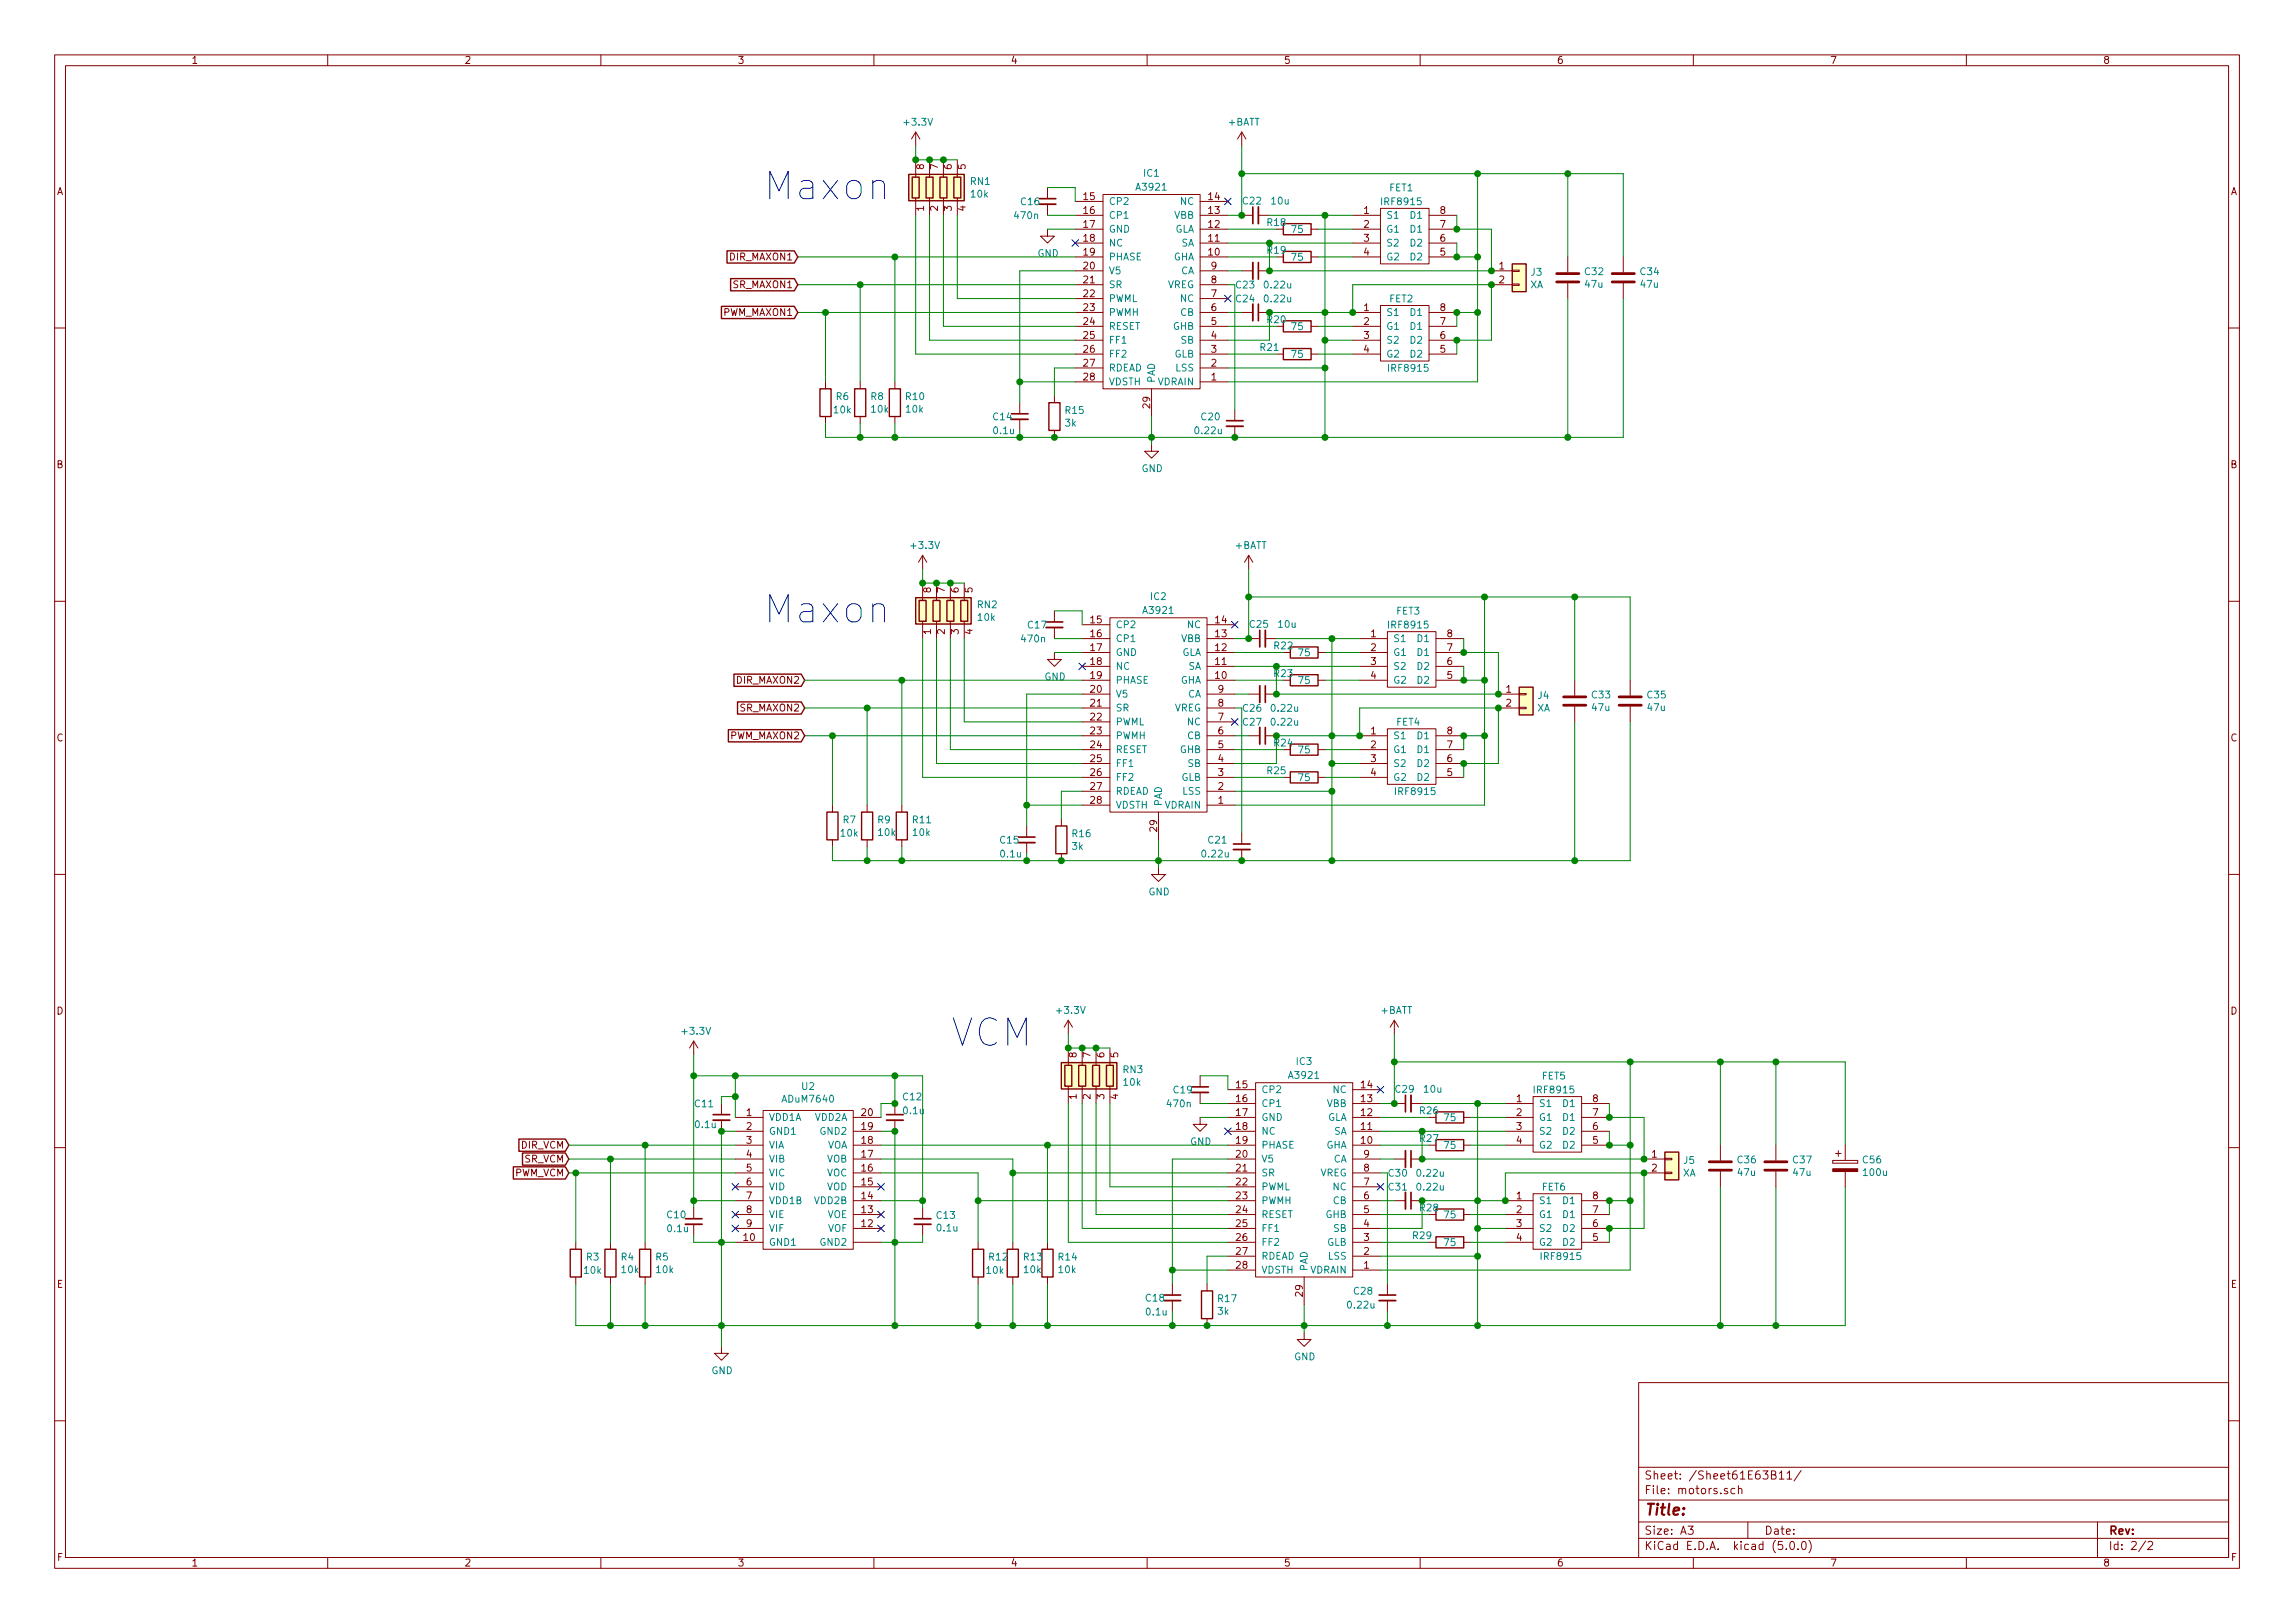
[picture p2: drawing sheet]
<svg xmlns="http://www.w3.org/2000/svg" width="420mm" height="297mm" viewBox="0 0 420 297" stroke-linecap="round" stroke-linejoin="round" font-family="sans-serif">
<defs><g id="words">
<g font-size="7" fill="#0000c2">
<text x="139.7" y="36.6">Maxon</text>
<text x="139.7" y="114.1">Maxon</text>
<text x="174" y="191.6">VCM</text>
</g>
<text font-size="2.8" fill="#840000" x="301" y="277.3">Title:</text>
<g font-size="2.1" fill="#840000">
<text x="301" y="273.5">File: motors.sch</text>
<text x="301" y="270.8">Sheet: /Sheet61E63B11/</text>
<text x="301" y="280.9">Size: A3</text>
<text x="323" y="280.9">Date:</text>
<text x="386" y="280.9">Rev:</text>
<text x="301" y="283.7">KiCad E.D.A. kicad (5.0.0)</text>
<text x="386" y="283.7">Id: 2/2</text>
</g>
<g font-size="1.8" fill="#840000">
<text x="35" y="11.7">1</text>
<text x="85" y="11.7">2</text>
<text x="135" y="11.7">3</text>
<text x="185" y="11.7">4</text>
<text x="235" y="11.7">5</text>
<text x="285" y="11.7">6</text>
<text x="335" y="11.7">7</text>
<text x="385" y="11.7">8</text>
<text x="10.4" y="35.7">A</text>
<text x="169.2" y="31" transform="rotate(-90 169.2 31)">8</text>
<text x="171.7" y="31" transform="rotate(-90 171.7 31)">7</text>
<text x="174.2" y="31" transform="rotate(-90 174.2 31)">6</text>
<text x="176.8" y="31" transform="rotate(-90 176.8 31)">5</text>
<text x="408.4" y="35.7">A</text>
<text x="169.2" y="38.6" transform="rotate(-90 169.2 38.6)">1</text>
<text x="171.7" y="38.6" transform="rotate(-90 171.7 38.6)">2</text>
<text x="174.2" y="38.6" transform="rotate(-90 174.2 38.6)">3</text>
<text x="176.8" y="38.6" transform="rotate(-90 176.8 38.6)">4</text>
<text x="198.4" y="36.6">15</text>
<text x="198.4" y="39.2">16</text>
<text x="198.4" y="41.7">17</text>
<text x="221.3" y="41.7">12</text>
<text x="221.3" y="39.2">13</text>
<text x="221.3" y="36.6">14</text>
<text x="249.7" y="39.2">1</text>
<text x="249.7" y="41.7">2</text>
<text x="263.7" y="41.7">7</text>
<text x="263.7" y="39.2">8</text>
<text x="133.7" y="47.7">DIR_MAXON1</text>
<text x="198.4" y="44.2">18</text>
<text x="198.4" y="46.8">19</text>
<text x="221.3" y="46.8">10</text>
<text x="221.3" y="44.2">11</text>
<text x="249.7" y="44.2">3</text>
<text x="249.7" y="46.8">4</text>
<text x="263.7" y="46.8">5</text>
<text x="263.7" y="44.2">6</text>
<text x="134.3" y="52.7">SR_MAXON1</text>
<text x="198.4" y="49.3">20</text>
<text x="198.4" y="51.9">21</text>
<text x="221.8" y="51.9">8</text>
<text x="221.8" y="49.3">9</text>
<text x="274.5" y="49.3">1</text>
<text x="274.5" y="51.9">2</text>
<text x="132.4" y="57.8">PWM_MAXON1</text>
<text x="198.4" y="54.4">22</text>
<text x="198.4" y="56.9">23</text>
<text x="198.4" y="59.5">24</text>
<text x="221.8" y="59.5">5</text>
<text x="221.8" y="56.9">6</text>
<text x="221.8" y="54.4">7</text>
<text x="249.7" y="56.9">1</text>
<text x="249.7" y="59.5">2</text>
<text x="263.7" y="59.5">7</text>
<text x="263.7" y="56.9">8</text>
<text x="198.4" y="62">25</text>
<text x="198.4" y="64.6">26</text>
<text x="221.8" y="64.6">3</text>
<text x="221.8" y="62">4</text>
<text x="249.7" y="62">3</text>
<text x="249.7" y="64.6">4</text>
<text x="263.7" y="64.6">5</text>
<text x="263.7" y="62">6</text>
<text x="198.4" y="67.1">27</text>
<text x="198.4" y="69.6">28</text>
<text x="221.8" y="69.6">1</text>
<text x="221.8" y="67.1">2</text>
<text x="210.6" y="74.7" transform="rotate(-90 210.6 74.7)">29</text>
<text x="10.4" y="85.7">B</text>
<text x="408.4" y="85.7">B</text>
<text x="170.4" y="108.5" transform="rotate(-90 170.4 108.5)">8</text>
<text x="173" y="108.5" transform="rotate(-90 173 108.5)">7</text>
<text x="175.5" y="108.5" transform="rotate(-90 175.5 108.5)">6</text>
<text x="178.1" y="108.5" transform="rotate(-90 178.1 108.5)">5</text>
<text x="170.4" y="116.1" transform="rotate(-90 170.4 116.1)">1</text>
<text x="173" y="116.1" transform="rotate(-90 173 116.1)">2</text>
<text x="175.5" y="116.1" transform="rotate(-90 175.5 116.1)">3</text>
<text x="178.1" y="116.1" transform="rotate(-90 178.1 116.1)">4</text>
<text x="199.7" y="114.1">15</text>
<text x="199.7" y="116.6">16</text>
<text x="199.7" y="119.2">17</text>
<text x="222.6" y="119.2">12</text>
<text x="222.6" y="116.6">13</text>
<text x="222.6" y="114.1">14</text>
<text x="251" y="116.6">1</text>
<text x="251" y="119.2">2</text>
<text x="264.9" y="119.2">7</text>
<text x="264.9" y="116.6">8</text>
<text x="134.9" y="125.1">DIR_MAXON2</text>
<text x="199.7" y="121.7">18</text>
<text x="199.7" y="124.2">19</text>
<text x="222.6" y="124.2">10</text>
<text x="222.6" y="121.7">11</text>
<text x="251" y="121.7">3</text>
<text x="251" y="124.2">4</text>
<text x="264.9" y="124.2">5</text>
<text x="264.9" y="121.7">6</text>
<text x="135.5" y="130.2">SR_MAXON2</text>
<text x="199.7" y="126.8">20</text>
<text x="199.7" y="129.3">21</text>
<text x="199.7" y="131.9">22</text>
<text x="223" y="131.9">7</text>
<text x="223" y="129.3">8</text>
<text x="223" y="126.8">9</text>
<text x="275.7" y="126.8">1</text>
<text x="275.7" y="129.3">2</text>
<text x="10.4" y="135.7">C</text>
<text x="133.7" y="135.3">PWM_MAXON2</text>
<text x="199.7" y="134.4">23</text>
<text x="199.7" y="136.9">24</text>
<text x="223" y="136.9">5</text>
<text x="223" y="134.4">6</text>
<text x="251" y="134.4">1</text>
<text x="251" y="136.9">2</text>
<text x="264.9" y="136.9">7</text>
<text x="264.9" y="134.4">8</text>
<text x="408.4" y="135.7">C</text>
<text x="199.7" y="139.5">25</text>
<text x="199.7" y="142">26</text>
<text x="223" y="142">3</text>
<text x="223" y="139.5">4</text>
<text x="251" y="139.5">3</text>
<text x="251" y="142">4</text>
<text x="264.9" y="142">5</text>
<text x="264.9" y="139.5">6</text>
<text x="199.7" y="144.6">27</text>
<text x="199.7" y="147.1">28</text>
<text x="223" y="147.1">1</text>
<text x="223" y="144.6">2</text>
<text x="211.8" y="152.1" transform="rotate(-90 211.8 152.1)">29</text>
<text x="10.4" y="185.7">D</text>
<text x="408.4" y="185.7">D</text>
<text x="197.1" y="193.6" transform="rotate(-90 197.1 193.6)">8</text>
<text x="199.6" y="193.6" transform="rotate(-90 199.6 193.6)">7</text>
<text x="202.2" y="193.6" transform="rotate(-90 202.2 193.6)">6</text>
<text x="204.7" y="193.6" transform="rotate(-90 204.7 193.6)">5</text>
<text x="197.1" y="201.2" transform="rotate(-90 197.1 201.2)">1</text>
<text x="199.6" y="201.2" transform="rotate(-90 199.6 201.2)">2</text>
<text x="202.2" y="201.2" transform="rotate(-90 202.2 201.2)">3</text>
<text x="204.7" y="201.2" transform="rotate(-90 204.7 201.2)">4</text>
<text x="226.4" y="199.2">15</text>
<text x="226.4" y="201.7">16</text>
<text x="249.2" y="201.7">13</text>
<text x="249.2" y="199.2">14</text>
<text x="277.6" y="201.7">1</text>
<text x="291.6" y="201.7">8</text>
<text x="136.7" y="204.3">1</text>
<text x="136.7" y="206.8">2</text>
<text x="136.7" y="209.3">3</text>
<text x="157.8" y="209.3">18</text>
<text x="157.8" y="206.8">19</text>
<text x="157.8" y="204.3">20</text>
<text x="226.4" y="204.3">17</text>
<text x="226.4" y="206.8">18</text>
<text x="226.4" y="209.3">19</text>
<text x="249.2" y="209.3">10</text>
<text x="249.2" y="206.8">11</text>
<text x="249.2" y="204.3">12</text>
<text x="277.6" y="204.3">2</text>
<text x="277.6" y="206.8">3</text>
<text x="277.6" y="209.3">4</text>
<text x="291.6" y="209.3">5</text>
<text x="291.6" y="206.8">6</text>
<text x="291.6" y="204.3">7</text>
<text x="94.1" y="215.3">PWM_VCM</text>
<text x="95.4" y="210.2">DIR_VCM</text>
<text x="96" y="212.8">SR_VCM</text>
<text x="136.7" y="211.9">4</text>
<text x="136.7" y="214.4">5</text>
<text x="157.8" y="214.4">16</text>
<text x="157.8" y="211.9">17</text>
<text x="226.4" y="211.9">20</text>
<text x="226.4" y="214.4">21</text>
<text x="249.7" y="214.4">8</text>
<text x="249.7" y="211.9">9</text>
<text x="302.4" y="211.9">1</text>
<text x="302.4" y="214.4">2</text>
<text x="136.7" y="217">6</text>
<text x="136.7" y="219.5">7</text>
<text x="157.8" y="219.5">14</text>
<text x="157.8" y="217">15</text>
<text x="226.4" y="217">22</text>
<text x="226.4" y="219.5">23</text>
<text x="249.7" y="219.5">6</text>
<text x="249.7" y="217">7</text>
<text x="277.6" y="219.5">1</text>
<text x="291.6" y="219.5">8</text>
<text x="136.2" y="227.1">10</text>
<text x="136.7" y="222">8</text>
<text x="136.7" y="224.6">9</text>
<text x="157.8" y="224.6">12</text>
<text x="157.8" y="222">13</text>
<text x="226.4" y="222">24</text>
<text x="226.4" y="224.6">25</text>
<text x="226.4" y="227.1">26</text>
<text x="249.7" y="227.1">3</text>
<text x="249.7" y="224.6">4</text>
<text x="249.7" y="222">5</text>
<text x="277.6" y="222">2</text>
<text x="277.6" y="224.6">3</text>
<text x="277.6" y="227.1">4</text>
<text x="291.6" y="227.1">5</text>
<text x="291.6" y="224.6">6</text>
<text x="291.6" y="222">7</text>
<text x="226.4" y="229.7">27</text>
<text x="226.4" y="232.2">28</text>
<text x="249.7" y="232.2">1</text>
<text x="249.7" y="229.7">2</text>
<text x="10.4" y="235.7">E</text>
<text x="238.5" y="237.2" transform="rotate(-90 238.5 237.2)">29</text>
<text x="408.4" y="235.7">E</text>
<text x="10.5" y="285.7">F</text>
<text x="35" y="286.7">1</text>
<text x="85" y="286.7">2</text>
<text x="135" y="286.7">3</text>
<text x="185" y="286.7">4</text>
<text x="235" y="286.7">5</text>
<text x="285" y="286.7">6</text>
<text x="335" y="286.7">7</text>
<text x="385" y="286.7">8</text>
<text x="408.5" y="285.7">F</text>
</g>
<g font-size="1.8" fill="#008484">
<text x="165.7" y="23">+3.3V</text>
<text x="224.8" y="23">+BATT</text>
<text x="177.7" y="33.8">RN1</text>
<text x="208.2" y="34.9">A3921</text>
<text x="209.4" y="32.3">IC1</text>
<text x="254.4" y="35">FET1</text>
<text x="177.8" y="36.2">10k</text>
<text x="185.9" y="40.1">470n</text>
<text x="187" y="37.6">C16</text>
<text x="202.9" y="37.5">CP2</text>
<text x="202.9" y="40">CP1</text>
<text x="215" y="40">VBB</text>
<text x="216.1" y="37.5">NC</text>
<text x="227.6" y="37.4">C22</text>
<text x="232.1" y="41.4">R18</text>
<text x="232.8" y="37.4">10u</text>
<text x="253.2" y="37.6">IRF8915</text>
<text x="253.7" y="40">S1</text>
<text x="258.3" y="40">D1</text>
<text x="189.9" y="47">GND</text>
<text x="202.9" y="42.6">GND</text>
<text x="202.9" y="45.1">NC</text>
<text x="202.9" y="47.7">PHASE</text>
<text x="214.8" y="47.7">GHA</text>
<text x="215" y="42.6">GLA</text>
<text x="216.2" y="45.1">SA</text>
<text x="232.1" y="46.4">R19</text>
<text x="236.5" y="42.6">75</text>
<text x="236.5" y="47.7">75</text>
<text x="253.7" y="42.6">G1</text>
<text x="253.7" y="45.1">S2</text>
<text x="253.7" y="47.7">G2</text>
<text x="258.3" y="47.7">D2</text>
<text x="258.3" y="45.1">D2</text>
<text x="258.3" y="42.6">D1</text>
<text x="202.9" y="50.2">V5</text>
<text x="202.9" y="52.7">SR</text>
<text x="213.7" y="52.7">VREG</text>
<text x="216.1" y="50.2">CA</text>
<text x="226.3" y="52.8">C23</text>
<text x="231.6" y="52.8">0.22u</text>
<text x="280.1" y="52.8">XA</text>
<text x="280.3" y="50.5">J3</text>
<text x="290.2" y="50.4">C32</text>
<text x="290.3" y="52.7">47u</text>
<text x="300.4" y="50.4">C34</text>
<text x="300.4" y="52.7">47u</text>
<text x="202.9" y="55.3">PWML</text>
<text x="202.9" y="57.8">PWMH</text>
<text x="216.1" y="57.8">CB</text>
<text x="216.1" y="55.3">NC</text>
<text x="226.3" y="55.3">C24</text>
<text x="231.6" y="55.3">0.22u</text>
<text x="232.1" y="59.1">R20</text>
<text x="253.7" y="57.8">S1</text>
<text x="254.4" y="55.3">FET2</text>
<text x="258.3" y="57.8">D1</text>
<text x="202.9" y="60.4">RESET</text>
<text x="202.9" y="62.9">FF1</text>
<text x="202.9" y="65.4">FF2</text>
<text x="214.8" y="60.4">GHB</text>
<text x="215" y="65.4">GLB</text>
<text x="216.2" y="62.9">SB</text>
<text x="230.8" y="64.2">R21</text>
<text x="236.5" y="60.4">75</text>
<text x="236.5" y="65.5">75</text>
<text x="253.7" y="60.4">G1</text>
<text x="253.7" y="62.9">S2</text>
<text x="253.7" y="65.4">G2</text>
<text x="258.3" y="65.4">D2</text>
<text x="258.3" y="62.9">D2</text>
<text x="258.3" y="60.4">D1</text>
<text x="202.9" y="68">RDEAD</text>
<text x="202.9" y="70.5">VDSTH</text>
<text x="211.5" y="70.1" transform="rotate(-90 211.5 70.1)">PAD</text>
<text x="211.9" y="70.5">VDRAIN</text>
<text x="215.3" y="68">LSS</text>
<text x="254.4" y="68">IRF8915</text>
<text x="152.7" y="75.7">10k</text>
<text x="153.1" y="73.2">R6</text>
<text x="159.5" y="73.2">R8</text>
<text x="159.6" y="75.5">10k</text>
<text x="165.9" y="73.2">R10</text>
<text x="165.9" y="75.5">10k</text>
<text x="181.9" y="76.9">C14</text>
<text x="195.1" y="75.8">R15</text>
<text x="220" y="76.9">C20</text>
<text x="182" y="79.5">0.1u</text>
<text x="195" y="78.1">3k</text>
<text x="218.9" y="79.5">0.22u</text>
<text x="209" y="86.4">GND</text>
<text x="167" y="100.5">+3.3V</text>
<text x="226.1" y="100.5">+BATT</text>
<text x="179" y="111.3">RN2</text>
<text x="179.1" y="113.6">10k</text>
<text x="209.5" y="112.4">A3921</text>
<text x="210.7" y="109.8">IC2</text>
<text x="255.7" y="112.5">FET3</text>
<text x="187.1" y="117.6">470n</text>
<text x="188.2" y="115">C17</text>
<text x="204.2" y="115">CP2</text>
<text x="204.2" y="117.5">CP1</text>
<text x="216.2" y="117.5">VBB</text>
<text x="217.4" y="115">NC</text>
<text x="228.9" y="114.9">C25</text>
<text x="233.3" y="118.8">R22</text>
<text x="234.1" y="114.9">10u</text>
<text x="254.4" y="115">IRF8915</text>
<text x="255" y="117.5">S1</text>
<text x="259.6" y="117.5">D1</text>
<text x="191.2" y="124.5">GND</text>
<text x="204.2" y="120.1">GND</text>
<text x="204.2" y="122.6">NC</text>
<text x="204.2" y="125.1">PHASE</text>
<text x="216" y="125.1">GHA</text>
<text x="216.2" y="120.1">GLA</text>
<text x="217.5" y="122.6">SA</text>
<text x="233.3" y="123.9">R23</text>
<text x="237.8" y="120.1">75</text>
<text x="237.8" y="125.2">75</text>
<text x="255" y="120.1">G1</text>
<text x="255" y="122.6">S2</text>
<text x="255" y="125.1">G2</text>
<text x="259.6" y="125.1">D2</text>
<text x="259.6" y="122.6">D2</text>
<text x="259.6" y="120.1">D1</text>
<text x="204.2" y="127.7">V5</text>
<text x="204.2" y="130.2">SR</text>
<text x="215" y="130.2">VREG</text>
<text x="217.4" y="127.7">CA</text>
<text x="227.6" y="130.3">C26</text>
<text x="232.9" y="130.3">0.22u</text>
<text x="281.4" y="130.2">XA</text>
<text x="281.6" y="127.9">J4</text>
<text x="291.5" y="127.8">C33</text>
<text x="291.5" y="130.1">47u</text>
<text x="301.7" y="127.8">C35</text>
<text x="301.7" y="130.1">47u</text>
<text x="204.2" y="132.8">PWML</text>
<text x="204.2" y="135.3">PWMH</text>
<text x="204.2" y="137.8">RESET</text>
<text x="216" y="137.8">GHB</text>
<text x="217.4" y="135.3">CB</text>
<text x="217.4" y="132.8">NC</text>
<text x="227.6" y="132.8">C27</text>
<text x="232.9" y="132.8">0.22u</text>
<text x="233.3" y="136.6">R24</text>
<text x="237.8" y="137.9">75</text>
<text x="255" y="135.3">S1</text>
<text x="255" y="137.8">G1</text>
<text x="255.7" y="132.8">FET4</text>
<text x="259.6" y="137.8">D1</text>
<text x="259.6" y="135.3">D1</text>
<text x="204.2" y="140.4">FF1</text>
<text x="204.2" y="142.9">FF2</text>
<text x="216.2" y="142.9">GLB</text>
<text x="217.5" y="140.4">SB</text>
<text x="232.1" y="141.7">R25</text>
<text x="237.8" y="143">75</text>
<text x="255" y="140.4">S2</text>
<text x="255" y="142.9">G2</text>
<text x="259.6" y="142.9">D2</text>
<text x="259.6" y="140.4">D2</text>
<text x="204.2" y="145.5">RDEAD</text>
<text x="204.2" y="148">VDSTH</text>
<text x="212.7" y="147.6" transform="rotate(-90 212.7 147.6)">PAD</text>
<text x="213.2" y="148">VDRAIN</text>
<text x="216.5" y="145.5">LSS</text>
<text x="255.7" y="145.5">IRF8915</text>
<text x="154" y="153.1">10k</text>
<text x="154.4" y="150.7">R7</text>
<text x="160.7" y="150.7">R9</text>
<text x="160.9" y="153">10k</text>
<text x="167.2" y="150.7">R11</text>
<text x="167.2" y="153">10k</text>
<text x="183.2" y="154.4">C15</text>
<text x="196.3" y="155.5">3k</text>
<text x="196.4" y="153.2">R16</text>
<text x="221.3" y="154.4">C21</text>
<text x="183.3" y="156.9">0.1u</text>
<text x="220.2" y="156.9">0.22u</text>
<text x="210.3" y="163.9">GND</text>
<text x="193.6" y="185.6">+3.3V</text>
<text x="252.8" y="185.6">+BATT</text>
<text x="125" y="189.4">+3.3V</text>
<text x="205.7" y="196.4">RN3</text>
<text x="236.1" y="197.4">A3921</text>
<text x="237.4" y="194.9">IC3</text>
<text x="282.3" y="197.6">FET5</text>
<text x="127.3" y="202.7">C11</text>
<text x="143.4" y="201.8">ADuM7640</text>
<text x="146.8" y="199.5">U2</text>
<text x="165.4" y="201.4">C12</text>
<text x="165.5" y="203.9">0.1u</text>
<text x="205.8" y="198.7">10k</text>
<text x="213.8" y="202.7">470n</text>
<text x="214.9" y="200.1">C19</text>
<text x="230.9" y="200.1">CP2</text>
<text x="230.9" y="202.6">CP1</text>
<text x="242.9" y="202.6">VBB</text>
<text x="244.1" y="200.1">NC</text>
<text x="255.5" y="200">C29</text>
<text x="260" y="203.9">R26</text>
<text x="260.8" y="200">10u</text>
<text x="281.1" y="200.1">IRF8915</text>
<text x="281.7" y="202.6">S1</text>
<text x="286.3" y="202.6">D1</text>
<text x="127.4" y="206.5">0.1u</text>
<text x="140.7" y="205.1">VDD1A</text>
<text x="140.7" y="207.7">GND1</text>
<text x="149.2" y="205.1">VDD2A</text>
<text x="150.3" y="207.7">GND2</text>
<text x="217.9" y="209.6">GND</text>
<text x="230.9" y="205.1">GND</text>
<text x="230.9" y="207.7">NC</text>
<text x="242.9" y="205.1">GLA</text>
<text x="244.2" y="207.7">SA</text>
<text x="260" y="209">R27</text>
<text x="264.5" y="205.2">75</text>
<text x="281.7" y="205.1">G1</text>
<text x="281.7" y="207.7">S2</text>
<text x="286.3" y="207.7">D2</text>
<text x="286.3" y="205.1">D1</text>
<text x="140.7" y="210.2">VIA</text>
<text x="140.7" y="212.8">VIB</text>
<text x="140.7" y="215.3">VIC</text>
<text x="151.4" y="215.3">VOC</text>
<text x="151.4" y="212.8">VOB</text>
<text x="151.4" y="210.2">VOA</text>
<text x="230.9" y="210.2">PHASE</text>
<text x="230.9" y="212.8">V5</text>
<text x="230.9" y="215.3">SR</text>
<text x="241.6" y="215.3">VREG</text>
<text x="242.7" y="210.2">GHA</text>
<text x="244.1" y="212.8">CA</text>
<text x="254.3" y="215.4">C30</text>
<text x="259.6" y="215.4">0.22u</text>
<text x="264.5" y="210.3">75</text>
<text x="281.7" y="210.2">G2</text>
<text x="286.3" y="210.2">D2</text>
<text x="308.1" y="215.3">XA</text>
<text x="308.3" y="213">J5</text>
<text x="318.2" y="212.9">C36</text>
<text x="318.2" y="215.2">47u</text>
<text x="328.3" y="212.9">C37</text>
<text x="328.4" y="215.2">47u</text>
<text x="341.1" y="212.9">C56</text>
<text x="341.3" y="215.2">100u</text>
<text x="140.7" y="217.8">VID</text>
<text x="140.7" y="220.4">VDD1B</text>
<text x="149.2" y="220.4">VDD2B</text>
<text x="151.4" y="217.8">VOD</text>
<text x="230.9" y="217.8">PWML</text>
<text x="230.9" y="220.4">PWMH</text>
<text x="244.1" y="220.4">CB</text>
<text x="244.1" y="217.8">NC</text>
<text x="254.3" y="217.9">C31</text>
<text x="259.6" y="217.9">0.22u</text>
<text x="260" y="221.7">R28</text>
<text x="281.7" y="220.4">S1</text>
<text x="282.3" y="217.9">FET6</text>
<text x="286.3" y="220.4">D1</text>
<text x="122.2" y="223">C10</text>
<text x="122.3" y="225.5">0.1u</text>
<text x="140.7" y="222.9">VIE</text>
<text x="140.7" y="225.5">VIF</text>
<text x="151.5" y="222.9">VOE</text>
<text x="151.6" y="225.5">VOF</text>
<text x="171.5" y="223.1">C13</text>
<text x="171.7" y="225.4">0.1u</text>
<text x="230.9" y="222.9">RESET</text>
<text x="230.9" y="225.5">FF1</text>
<text x="242.7" y="222.9">GHB</text>
<text x="244.2" y="225.5">SB</text>
<text x="258.7" y="226.8">R29</text>
<text x="264.5" y="223">75</text>
<text x="281.7" y="222.9">G1</text>
<text x="281.7" y="225.5">S2</text>
<text x="286.3" y="225.5">D2</text>
<text x="286.3" y="222.9">D1</text>
<text x="107" y="233.1">10k</text>
<text x="107.4" y="230.7">R3</text>
<text x="113.7" y="230.7">R4</text>
<text x="113.9" y="233">10k</text>
<text x="120.1" y="230.7">R5</text>
<text x="120.2" y="233">10k</text>
<text x="140.7" y="228">GND1</text>
<text x="150.3" y="228">GND2</text>
<text x="180.7" y="233.1">10k</text>
<text x="181.1" y="230.7">R12</text>
<text x="187.5" y="230.7">R13</text>
<text x="187.5" y="233">10k</text>
<text x="193.8" y="230.7">R14</text>
<text x="193.9" y="233">10k</text>
<text x="230.9" y="228">FF2</text>
<text x="230.9" y="230.5">RDEAD</text>
<text x="230.9" y="233.1">VDSTH</text>
<text x="239.4" y="232.7" transform="rotate(-90 239.4 232.7)">PAD</text>
<text x="239.9" y="233.1">VDRAIN</text>
<text x="242.9" y="228">GLB</text>
<text x="243.2" y="230.5">LSS</text>
<text x="264.5" y="228.1">75</text>
<text x="281.7" y="228">G2</text>
<text x="282.4" y="230.6">IRF8915</text>
<text x="286.3" y="228">D2</text>
<text x="209.8" y="238.2">C18</text>
<text x="223" y="238.3">R17</text>
<text x="246.9" y="239.5">0.22u</text>
<text x="247.9" y="236.9">C28</text>
<text x="210" y="240.8">0.1u</text>
<text x="223" y="240.6">3k</text>
<text x="130.3" y="251.5">GND</text>
<text x="236.9" y="249">GND</text>
</g>
</g></defs>
<g fill="none" stroke="#840000" stroke-width=".18">
<path d="M10 10h400v277h-400zM12 12h396v273.1h-396zM60 10v2M110 10v2M160 10v2M210 10v2M260 10v2M310 10v2M360 10v2M167.6 24.2v2.5M167.6 29.2v3.2M167.6 36.2v3.2"/>
<path d="M167.6 24.2l-.7 1.2M167.6 24.2l.8 1.2M170.2 29.2v3.2M170.2 36.2v3.2M172.7 29.2v3.2M172.7 36.2v3.2M175.3 29.2v3.2M175.3 36.2v3.2M191.8 34.3v2.1M191.8 37.4v2M196.8 39.4h5.1M196.8 36.9h5.1"/>
<path d="M201.9 35.6h17.8v35.6h-17.8zM219.7 39.4h5.1M219.7 36.9h5.1M227.3 39.4h2.1M227.3 24.2l-.7 1.2M227.3 24.2v2.5M227.3 24.2l.8 1.2M230.4 39.4h2M247.6 39.4h5.1M248.9 39.4h.1M252.7 38.1h8.9v10.2h-8.9zM261.6 39.4h5.1"/>
<path d="M191.8 41.9v1.3h1.2l-1.2 1.3-1.3-1.3h1.3M196.8 47h5.1M196.8 44.5h5.1M196.8 41.9h5.1M196.8 49.6h5.1M196.8 52.1h5.1M196.8 54.6h5.1M196.8 57.2h5.1M196.8 59.7h5.1M219.7 47h5.1M219.7 44.5h5.1M219.7 41.9h5.1"/>
<path d="M219.7 49.6h5.1M219.7 52.1h5.1M219.7 54.6h5.1M219.7 57.2h5.1M219.7 59.7h5.1M227.3 49.6h2.1M227.3 57.2h2.1M230.4 49.6h2M230.4 57.2h2M240 47h1.3M240 41.9h1.3M240 59.7h1.3"/>
<path d="M247.6 47h5.1M247.6 44.5h5.1M247.6 41.9h5.1M247.6 57.2h5.1M247.6 59.7h5.1M248.9 57.2h.1M252.7 55.9h8.9v10.2h-8.9zM261.6 47h5.1M261.6 44.5h5.1M261.6 41.9h5.1M261.6 57.2h5.1M261.6 59.7h5.1"/>
<path d="M273 49.6h3.9M273 52.1h3.9M276.9 52h1.2v.2h-1.2zM276.9 49.4h1.2v.3h-1.2zM287 47v2.8M287 51.9v2.7M297.2 47v2.8M297.2 51.9v2.7M10 60h2M151.1 69.9v1.3M151.1 76.2v1.3M157.5 69.9v1.3"/>
<path d="M157.5 76.2v1.3M163.8 69.9v1.3M163.8 76.2v1.3M186.7 73.7v2M186.7 76.7v2.1M193 72.4v1.3M193 78.8v1.2M196.8 69.9h5.1M196.8 67.3h5.1M196.8 62.3h5.1M196.8 64.8h5.1M210.8 71.2v5"/>
<path d="M219.7 69.9h5.1M219.7 67.3h5.1M219.7 62.3h5.1M219.7 64.8h5.1M226.1 75v2M226.1 78v2M233.7 64.8h1.2M240 64.8h1.3M247.6 62.3h5.1M247.6 64.8h5.1M261.6 62.3h5.1M261.6 64.8h5.1"/>
<path d="M408 60h2M210.8 81.3v1.3h1.3l-1.3 1.3-1.3-1.3h1.3M10 110h2M168.9 101.6v2.6M168.9 106.7v3.2M168.9 113.7v3.2M168.9 101.6l-.8 1.3M168.9 101.6l.8 1.3M171.4 106.7v3.2M171.4 113.7v3.2M174 106.7v3.2M174 113.7v3.2"/>
<path d="M176.5 106.7v3.2M176.5 113.7v3.2M193 119.4v1.3h1.3l-1.3 1.3-1.2-1.3h1.2M193 111.8v2M193 114.8v2.1M198.1 119.4h5.1M198.1 116.9h5.1M198.1 114.3h5.1M203.2 113.1h17.8v35.5h-17.8zM221 119.4h5.1M221 116.9h5.1M221 114.3h5.1"/>
<path d="M228.6 116.9h2M228.6 101.6l-.8 1.3M228.6 101.6v2.6M228.6 101.6l.8 1.3M231.6 116.9h2.1M241.3 119.4h1.3M248.9 119.4h5.1M248.9 116.9h5.1M250.2 116.9h.1M254 115.6h8.9v10.2h-8.9zM262.9 119.4h5.1M262.9 116.9h5.1"/>
<path d="M408 110h2M198.1 124.5h5.1M198.1 122h5.1M198.1 127h5.1M198.1 129.6h5.1M198.1 132.1h5.1M198.1 134.7h5.1M198.1 137.2h5.1M198.1 139.7h5.1M221 124.5h5.1M221 122h5.1M221 127h5.1"/>
<path d="M221 129.6h5.1M221 132.1h5.1M221 134.7h5.1M221 137.2h5.1M221 139.7h5.1M228.6 127h2M228.6 134.7h2M231.6 127h2.1M231.6 134.7h2.1M241.3 124.5h1.3M241.3 137.2h1.3M248.9 124.5h5.1"/>
<path d="M248.9 122h5.1M248.9 134.7h5.1M248.9 137.2h5.1M248.9 139.7h5.1M250.2 134.7h.1M254 133.4h8.9v10.1h-8.9zM262.9 124.5h5.1M262.9 122h5.1M262.9 134.7h5.1M262.9 137.2h5.1M262.9 139.7h5.1M274.3 127h3.8"/>
<path d="M274.3 129.6h3.8M278.1 129.4h1.3v.3h-1.3zM278.1 126.9h1.3v.3h-1.3zM288.3 124.5v2.8M288.3 129.3v2.8M298.4 124.5v2.8M298.4 129.3v2.8M152.4 147.4v1.2M152.4 153.7v1.3M158.7 147.4v1.2M158.7 153.7v1.3M165.1 147.4v1.2"/>
<path d="M165.1 153.7v1.3M188 151.2v2M188 154.2v2M194.3 149.9v1.3M194.3 156.2v1.3M198.1 147.4h5.1M198.1 144.8h5.1M198.1 142.3h5.1M212.1 158.8v1.3h1.3l-1.3 1.2-1.3-1.2h1.3M212.1 148.6v5.1M221 147.4h5.1M221 144.8h5.1"/>
<path d="M221 142.3h5.1M227.3 152.4v2.1M227.3 155.5v2M234.9 142.3h1.3M241.3 142.3h1.3M248.9 142.3h5.1M262.9 142.3h5.1M10 160h2M408 160h2M127 190.5l-.8 1.3M127 190.5v2.6M127 190.5l.8 1.3"/>
<path d="M195.6 186.7v2.6M195.6 191.8v3.2M195.6 198.8v3.2M195.6 186.7l-.8 1.3M195.6 186.7l.7 1.3M198.1 191.8v3.2M198.1 198.8v3.2M200.7 191.8v3.2M200.7 198.8v3.2M203.2 191.8v3.2M203.2 198.8v3.2M219.7 196.9v2"/>
<path d="M219.7 199.9v2.1M224.8 199.4h5.1M229.9 198.2h17.7v35.5h-17.7zM247.6 199.4h5.1M255.3 186.7l-.8 1.3M255.3 186.7v2.6M255.3 186.7l.7 1.3M10 210h2M132.1 202v2M132.1 205v2M134.6 209.6h5.1M134.6 207h5.1"/>
<path d="M134.6 204.5h5.1M134.6 212.1h5.1M134.6 214.7h5.1M134.6 217.2h5.1M134.6 219.7h5.1M139.7 203.2h16.5v25.4h-16.5zM156.2 209.6h5.1M156.2 207h5.1M156.2 204.5h5.1M156.2 212.1h5.1M156.2 214.7h5.1M156.2 217.2h5.1"/>
<path d="M156.2 219.7h5.1M163.8 202v2M163.8 205v2M219.7 204.5v1.3h1.3l-1.3 1.2-1.3-1.2h1.3M224.8 209.6h5.1M224.8 207h5.1M224.8 204.5h5.1M224.8 202h5.1M224.8 212.1h5.1M224.8 214.7h5.1M224.8 217.2h5.1M224.8 219.7h5.1"/>
<path d="M247.6 209.6h5.1M247.6 207h5.1M247.6 204.5h5.1M247.6 202h5.1M247.6 212.1h5.1M247.6 214.7h5.1M247.6 217.2h5.1M247.6 219.7h5.1M255.3 202h2M255.3 212.1h2M255.3 219.7h2M258.3 202h2"/>
<path d="M258.3 212.1h2M258.3 219.7h2M268 209.6h1.2M268 204.5h1.2M275.6 209.6h5.1M275.6 207h5.1M275.6 204.5h5.1M275.6 202h5.1M275.6 219.7h5.1M276.9 202h.1M276.9 219.7h.1M280.7 200.7h8.9v10.2h-8.9z"/>
<path d="M280.7 218.5h8.9v10.1h-8.9zM289.6 209.6h5M289.6 207h5M289.6 204.5h5M289.6 202h5M289.6 219.7h5M301 212.1h3.8M301 214.7h3.8M304.8 214.5h1.3v.3h-1.3zM304.8 212h1.3v.3h-1.3zM315 209.6v2.8M315 214.4v2.8"/>
<path d="M325.1 209.6v2.8M325.1 214.4v2.8M335.5 212.4v.5zM335.5 212.9h4.6zM335.5 212.4h4.6zM336 211.1h1.1M336.5 210.6v1M337.8 209.6v2.8M337.8 214.4v2.8M340.1 212.4v.5zM408 210h2M105.4 227.4v1.2"/>
<path d="M105.4 233.7v1.3M111.8 227.4v1.2M111.8 233.7v1.3M118.1 227.4v1.2M118.1 233.7v1.3M127 221v2M127 224.1v2M134.6 222.3h5.1M134.6 224.8h5.1M134.6 227.4h5.1M156.2 222.3h5.1M156.2 224.8h5.1"/>
<path d="M156.2 227.4h5.1M168.9 221v2M168.9 224.1v2M179.1 227.4v1.2M179.1 233.7v1.3M185.4 227.4v1.2M185.4 233.7v1.3M191.8 227.4v1.2M191.8 233.7v1.3M214.6 235v2M214.6 238v2.1M221 235v1.3"/>
<path d="M224.8 232.4h5.1M224.8 229.9h5.1M224.8 222.3h5.1M224.8 224.8h5.1M224.8 227.4h5.1M238.8 233.7v5.1M247.6 232.4h5.1M247.6 229.9h5.1M247.6 222.3h5.1M247.6 224.8h5.1M247.6 227.4h5.1M254 235v2"/>
<path d="M254 238v2.1M261.6 227.4h1.3M268 222.3h1.2M268 227.4h1.2M275.6 222.3h5.1M275.6 224.8h5.1M275.6 227.4h5.1M289.6 222.3h5M289.6 224.8h5M289.6 227.4h5M132.1 246.4v1.3h1.2l-1.2 1.3-1.3-1.3h1.3M221 241.3v1.3"/>
<path d="M238.8 243.9v1.2h1.2l-1.2 1.3-1.3-1.3h1.3M300 253h108v32.1h-108zM10 260h2M300 278.5h108M300 274.5h108M300 268.5h108M309 279.3h1l-.5 .6 .4 .1v.7l-.2 .1-.7-.1M316.3 272.5a.37 .37 0 0 0-.6 .1v.2l.6 .2v.1l-.2 .3-.4-.1M317.6 272.5l-.4-.1-.3 .3 .1 .6 .2 .1 .4-.1M318.3 272.5a.37 .37 0 0 1 .6 .1v.8M318.3 271.9v1.5M320 278.5v3"/>
<path d="M324.3 269.9l.7-.1 .1-.3-.1-.2-.7-.1v1.5h.6l.3-.3a.41 .41 0 0 0-.4-.5M325.8 269.6l.4-.4v1.5M325.8 270.7h.8M327.2 269.6l.4-.4v1.5M327.2 270.7h.8M329.7 269.1l-1.3 2M384 278.5v6.6M408 260h2M60 285.1v1.9M110 285.1v1.9M160 285.1v1.9M210 285.1v1.9"/>
<path d="M260 285.1v1.9M300 281.5h108M310 285.1v1.9M327 283.5v.1M327.8 282.3l.2-.2a.86 .86 0 0 1 .2 1.5 .79 .79 0 0 1-.4-1.3zM329.2 283.5v.1M329.9 282.3l.4-.2a.94 .94 0 0 1 0 1.5 .82 .82 0 0 1-.4-1.3zM331.2 281.9a1.71 1.71 0 0 1 0 2.3M360 285.1v1.9M392.8 282l-1.3 2M393.2 282.3l.6-.2 .3 .4-.9 1.1h.9"/>
</g>
<g fill="#ffffc2" stroke="#ffffc2" stroke-width=".18">
<path d="M166.4 31.9h10.1v4.8h-10.1z"/>
<path d="M276.9 48.3h2.5v5.1h-2.5z"/>
<path d="M167.6 109.4h10.2v4.8h-10.2z"/>
<path d="M278.1 125.8h2.6v5h-2.6z"/>
<path d="M194.3 194.5h10.2v4.8h-10.2z"/>
<path d="M304.8 210.9h2.5v5h-2.5z"/>
</g>
<g fill="none" stroke="#840000" stroke-width=".25">
<path d="M166.4 31.9h10.1v4.8h-10.1zM167 32.4h1.3v3.8h-1.3zM169.5 32.4h1.3v3.8h-1.3zM172.1 32.4h1.3v3.8h-1.3zM174.6 32.4h1.3v3.8h-1.3zM132.1 56.1h13.3l.6 1.1-.6 1.1h-13.3zM133.1 45.9h12.3l.6 1.1-.6 1.1h-12.3zM133.8 51h11.6l.6 1.1-.6 1.1h-11.6zM234.9 40.9h5.1v2.1h-5.1zM234.9 46h5.1v2h-5.1zM234.9 58.7h5.1v2h-5.1zM276.9 48.3h2.5v5.1h-2.5z"/>
<path d="M150.1 71.2h2v5h-2zM156.5 71.2h2v5h-2zM162.8 71.2h2v5h-2zM192 73.7h2.1v5.1h-2.1zM234.9 63.8h5.1v2h-5.1zM167.6 109.4h10.2v4.8h-10.2zM168.3 109.9h1.2v3.8h-1.2zM170.8 109.9h1.3v3.8h-1.3zM173.4 109.9h1.2v3.8h-1.2zM175.9 109.9h1.3v3.8h-1.3zM236.2 118.4h5.1v2h-5.1zM133.3 133.5h13.4l.6 1.2-.6 1.1h-13.4z"/>
<path d="M134.4 123.4h12.3l.6 1.1-.6 1.1h-12.3zM135 128.5h11.7l.6 1.1-.6 1.1h-11.7zM236.2 123.5h5.1v2h-5.1zM236.2 136.2h5.1v2h-5.1zM278.1 125.8h2.6v5h-2.6zM151.4 148.6h2v5.1h-2zM157.7 148.6h2.1v5.1h-2.1zM164.1 148.6h2v5.1h-2zM193.3 151.2h2v5h-2zM236.2 141.3h5.1v2h-5.1zM194.3 194.5h10.2v4.8h-10.2zM194.9 195h1.3v3.8h-1.3z"/>
<path d="M197.5 195h1.3v3.8h-1.3zM200 195h1.3v3.8h-1.3zM202.6 195h1.2v3.8h-1.2zM94 213.5h9.5l.6 1.2-.6 1.1h-9.5zM95 208.5h8.5l.6 1.1-.6 1.1h-8.5zM95.7 211h7.8l.6 1.1-.6 1.1h-7.8zM262.9 203.5h5.1v2h-5.1zM262.9 208.6h5.1v2h-5.1zM304.8 210.9h2.5v5h-2.5zM104.4 228.6h2v5.1h-2zM110.7 228.6h2.1v5.1h-2.1zM117.1 228.6h2v5.1h-2z"/>
<path d="M178.1 228.6h2v5.1h-2zM184.4 228.6h2v5.1h-2zM190.8 228.6h2v5.1h-2zM220 236.3h2v5h-2zM262.9 221.3h5.1v2h-5.1zM262.9 226.4h5.1v2h-5.1z"/>
</g>
<g fill="none" stroke="#840000" stroke-width=".33">
<path d="M190.2 37.4h3.1M230.4 37.9v3M229.4 48v3.1M229.4 55.7v3M185.2 76.7h3M224.5 78h3.1M191.5 114.8h3.1M231.6 115.4v3M230.6 125.5v3.1M230.6 133.1v3.1M186.4 154.2h3.1M225.8 155.5h3.1"/>
<path d="M218.2 199.9h3M130.6 205h3M162.3 205h3.1M257.3 210.6v3.1M257.3 218.2v3.1M258.3 200.4v3.1M125.5 224.1h3M167.4 224.1h3M213.1 238h3.1M252.5 238h3"/>
</g>
<g fill="none" stroke="#840000" stroke-width=".3">
<path d="M190.2 36.4h3.1M229.4 37.9v3M230.4 48v3.1M230.4 55.7v3M185.2 75.7h3M224.5 77h3.1M191.5 113.8h3.1M230.6 115.4v3M231.6 125.5v3.1M231.6 133.1v3.1M186.4 153.2h3.1M225.8 154.5h3.1"/>
<path d="M218.2 198.9h3M130.6 204h3M162.3 204h3.1M257.3 200.4v3.1M258.3 210.6v3.1M258.3 218.2v3.1M125.5 223h3M167.4 223h3M213.1 237h3.1M252.5 237h3"/>
</g>
<g fill="none" stroke="#000084" stroke-width=".18">
<path d="M224.2 36.3l1.2 1.2M225.4 36.3l-1.2 1.2M196.2 43.9l1.3 1.2M197.5 43.9l-1.3 1.2M224.2 54l1.2 1.3M225.4 54l-1.2 1.3M225.5 113.7l1.2 1.2M226.7 113.7l-1.2 1.2M197.5 121.3l1.2 1.3M198.7 121.3l-1.2 1.3M225.5 131.5l1.2 1.2M226.7 131.5l-1.2 1.2"/>
<path d="M252.1 198.8l1.2 1.2M253.3 198.8l-1.2 1.2M134 216.6l1.2 1.2M135.2 216.6l-1.2 1.2M160.7 216.6l1.2 1.2M161.9 216.6l-1.2 1.2M224.2 206.4l1.2 1.3M225.4 206.4l-1.2 1.3M252.1 216.6l1.2 1.2M253.3 216.6l-1.2 1.2M134 221.7l1.2 1.2M134 224.2l1.2 1.2"/>
<path d="M135.2 221.7l-1.2 1.2M135.2 224.2l-1.2 1.2M160.7 224.2l1.2 1.2M160.7 221.7l1.2 1.2M161.9 224.2l-1.2 1.2M161.9 221.7l-1.2 1.2"/>
</g>
<g fill="none" stroke="#008400" stroke-width=".18">
<path d="M167.6 26.7v2.5h7.7M167.6 39.4v25.4h29.2M170.2 39.4v22.9h26.6M172.7 39.4v20.3h24.1M175.3 39.4v15.2h21.5M191.8 39.4h5M191.8 34.3h5v2.6M227.3 26.7v12.7h-2.5M227.3 31.8h69.9v15.2M232.4 39.4h15.2M242.6 39.4v40.6M266.7 39.4v2.5h6.3v7.7h-40.6v-5.1"/>
<path d="M270.5 31.8v38.1h-45.7M287 31.8v15.2M146 52.1h50.8M146 57.2h50.8M146 47h50.8M151.1 57.2v12.7M157.5 52.1v17.8M163.8 47v22.9M191.8 41.9h5M196.8 49.6h-10.1v24.1M224.8 52.1h1.3v22.9M224.8 41.9h8.9"/>
<path d="M224.8 59.7h8.9M224.8 57.2h2.5M224.8 47h8.9M224.8 49.6h2.5M224.8 44.5h22.8M241.3 41.9h6.3M241.3 59.7h6.3M241.3 47h6.3M266.7 44.5v2.5h3.8M270.5 57.2h-3.8v2.5M287 54.6v25.4M297.2 54.6v25.4h-146.1v-2.5"/>
<path d="M157.5 77.5v2.5M163.8 77.5v2.5M186.7 69.9h10.1M186.7 78.8v1.2M196.8 67.3h-3.8v5.1M210.8 76.2v5.1M224.8 62.3h7.6v-5.1h15.2v-5.1h25.4v10.2h-6.3v2.5M224.8 64.8h8.9M224.8 67.3h17.8M241.3 64.8h6.3M242.6 62.3h5M168.9 104.2v2.5h7.6"/>
<path d="M168.9 116.9v25.4h29.2M171.4 116.9v22.8h26.7M174 116.9v20.3h24.1M176.5 116.9v15.2h21.6M193 119.4h5.1M193 116.9h5.1M193 111.8h5.1v2.5M226.1 119.4h8.8M228.6 104.2v12.7h-2.5M228.6 109.3h69.8v15.2M233.7 116.9h15.2M242.6 119.4h6.3"/>
<path d="M243.8 116.9v40.6M268 116.9v2.5h6.3v7.6h-40.6v-5M271.8 109.3v38.1h-45.7M288.3 109.3v15.2M147.3 129.6h50.8M147.3 134.7h50.8M147.3 124.5h50.8M152.4 134.7v12.7M158.7 129.6v17.8M165.1 124.5v22.9M198.1 127h-10.1v24.2M226.1 129.6h1.2v22.8"/>
<path d="M226.1 139.7h7.6v-5h15.2v-5.1h25.4v10.1h-6.3v2.6M226.1 137.2h8.8M226.1 134.7h2.5M226.1 124.5h8.8M226.1 127h2.5M226.1 122h22.8M242.6 137.2h6.3M242.6 124.5h6.3M243.8 139.7h5.1M268 122v2.5h3.8M271.8 134.7h-3.8v2.5M288.3 132.1v25.4"/>
<path d="M298.4 132.1v25.4h-146v-2.5M158.7 155v2.5M165.1 155v2.5M188 147.4h10.1M188 156.2v1.3M198.1 144.8h-3.8v5.1M212.1 153.7v5.1M226.1 142.3h8.8M226.1 144.8h17.7M242.6 142.3h6.3M127 196.9h41.9v24.1M127 193.1v27.9"/>
<path d="M134.6 196.9v7.6M163.8 196.9v5.1h-2.5v2.5M195.6 189.3v2.5h7.6M219.7 196.9h5.1v2.5M255.3 189.3v12.7h-2.6M255.3 194.3h82.5v15.3M298.4 194.3v38.1h-45.7M315 194.3v15.3M325.1 194.3v15.3M104.1 214.7h30.5M104.1 212.1h30.5M104.1 209.6h30.5"/>
<path d="M105.4 214.7v12.7M111.8 212.1v15.3M118.1 209.6v17.8M127 219.7h7.6M134.6 207h-2.5v39.4M134.6 200.7h-2.5v1.3M161.3 207h2.5v35.6M161.3 214.7h17.8v12.7M161.3 212.1h24.1v15.3M161.3 209.6h63.5M161.3 219.7h7.6M179.1 219.7h45.7"/>
<path d="M185.4 214.7h39.4M191.8 209.6v17.8M195.6 202v25.4h29.2M198.1 202v22.8h26.7M200.7 202v20.3h24.1M203.2 202v15.2h21.6M219.7 204.5h5.1M219.7 202h5.1M224.8 212.1h-10.2v22.9M252.7 204.5h8.9M252.7 214.7h1.3v20.3M252.7 212.1h2.6"/>
<path d="M252.7 209.6h8.9M252.7 219.7h2.6M252.7 207h22.9M260.3 202h15.3M269.2 204.5h6.4M269.2 209.6h6.4M270.5 202v40.6M294.6 202v2.5h6.4v7.6h-40.7v-5.1M294.6 207v2.6h3.8M298.4 219.7h-3.8v2.6M315 217.2v25.4M325.1 217.2v25.4"/>
<path d="M337.8 217.2v25.4h-232.4v-7.6M111.8 235v7.6M118.1 235v7.6M127 226.1v1.3h7.6M168.9 226.1v1.3h-7.6M179.1 235v7.6M185.4 235v7.6M191.8 235v7.6M214.6 232.4h10.2M224.8 229.9h-3.8v5.1M238.8 238.8v5.1M252.7 227.4h8.9"/>
<path d="M252.7 224.8h7.6v-5.1h15.3v-5h25.4v10.1h-6.4v2.6M252.7 222.3h8.9M252.7 229.9h17.8M269.2 227.4h6.4M269.2 222.3h6.4M270.5 224.8h5.1M214.6 240.1v2.5M254 240.1v2.5"/>
</g>
<g fill="#008400" stroke="#008400" stroke-width=".25">
<circle cx="167.6" cy="29.2" r=".51"/>
<circle cx="170.2" cy="29.2" r=".51"/>
<circle cx="172.7" cy="29.2" r=".51"/>
<circle cx="151.1" cy="57.2" r=".51"/>
<circle cx="157.5" cy="52.1" r=".51"/>
<circle cx="163.8" cy="47" r=".51"/>
<circle cx="186.7" cy="69.9" r=".51"/>
<circle cx="193" cy="80" r=".51"/>
<circle cx="210.8" cy="80" r=".51"/>
<circle cx="186.7" cy="80" r=".51"/>
<circle cx="157.5" cy="80" r=".51"/>
<circle cx="163.8" cy="80" r=".51"/>
<circle cx="227.3" cy="39.4" r=".51"/>
<circle cx="242.6" cy="39.4" r=".51"/>
<circle cx="226.1" cy="80" r=".51"/>
<circle cx="232.4" cy="44.5" r=".51"/>
<circle cx="232.4" cy="57.2" r=".51"/>
<circle cx="242.6" cy="62.3" r=".51"/>
<circle cx="232.4" cy="49.6" r=".51"/>
<circle cx="247.7" cy="57.2" r=".51"/>
<circle cx="227.3" cy="31.8" r=".51"/>
<circle cx="266.7" cy="47" r=".51"/>
<circle cx="270.5" cy="47" r=".51"/>
<circle cx="266.7" cy="57.2" r=".51"/>
<circle cx="270.5" cy="57.2" r=".51"/>
<circle cx="242.6" cy="67.3" r=".51"/>
<circle cx="266.7" cy="62.3" r=".51"/>
<circle cx="273" cy="52.1" r=".51"/>
<circle cx="266.7" cy="41.9" r=".51"/>
<circle cx="273" cy="49.6" r=".51"/>
<circle cx="270.5" cy="31.8" r=".51"/>
<circle cx="242.6" cy="80" r=".51"/>
<circle cx="287" cy="80" r=".51"/>
<circle cx="287" cy="31.8" r=".51"/>
<circle cx="242.6" cy="57.2" r=".51"/>
<circle cx="168.9" cy="106.7" r=".51"/>
<circle cx="171.5" cy="106.7" r=".51"/>
<circle cx="174" cy="106.7" r=".51"/>
<circle cx="158.8" cy="129.6" r=".51"/>
<circle cx="188" cy="147.4" r=".51"/>
<circle cx="194.3" cy="157.5" r=".51"/>
<circle cx="212.1" cy="157.5" r=".51"/>
<circle cx="188" cy="157.5" r=".51"/>
<circle cx="158.8" cy="157.5" r=".51"/>
<circle cx="165.1" cy="157.5" r=".51"/>
<circle cx="228.6" cy="116.9" r=".51"/>
<circle cx="243.8" cy="116.9" r=".51"/>
<circle cx="227.3" cy="157.5" r=".51"/>
<circle cx="233.7" cy="122" r=".51"/>
<circle cx="233.7" cy="134.7" r=".51"/>
<circle cx="243.8" cy="139.7" r=".51"/>
<circle cx="233.7" cy="127" r=".51"/>
<circle cx="248.9" cy="134.7" r=".51"/>
<circle cx="228.6" cy="109.3" r=".51"/>
<circle cx="268" cy="124.5" r=".51"/>
<circle cx="271.8" cy="124.5" r=".51"/>
<circle cx="268" cy="134.7" r=".51"/>
<circle cx="271.8" cy="134.7" r=".51"/>
<circle cx="243.8" cy="144.8" r=".51"/>
<circle cx="268" cy="139.7" r=".51"/>
<circle cx="274.3" cy="129.6" r=".51"/>
<circle cx="268" cy="119.4" r=".51"/>
<circle cx="274.3" cy="127" r=".51"/>
<circle cx="271.8" cy="109.3" r=".51"/>
<circle cx="243.8" cy="157.5" r=".51"/>
<circle cx="288.3" cy="157.5" r=".51"/>
<circle cx="288.3" cy="109.3" r=".51"/>
<circle cx="243.8" cy="134.7" r=".51"/>
<circle cx="152.4" cy="134.7" r=".51"/>
<circle cx="165.1" cy="124.5" r=".51"/>
<circle cx="195.6" cy="191.8" r=".51"/>
<circle cx="198.1" cy="191.8" r=".51"/>
<circle cx="200.7" cy="191.8" r=".51"/>
<circle cx="191.8" cy="209.6" r=".51"/>
<circle cx="214.6" cy="232.4" r=".51"/>
<circle cx="221" cy="242.6" r=".51"/>
<circle cx="238.8" cy="242.6" r=".51"/>
<circle cx="214.6" cy="242.6" r=".51"/>
<circle cx="185.4" cy="242.6" r=".51"/>
<circle cx="191.8" cy="242.6" r=".51"/>
<circle cx="255.3" cy="202" r=".51"/>
<circle cx="270.5" cy="202" r=".51"/>
<circle cx="260.3" cy="207" r=".51"/>
<circle cx="260.3" cy="219.7" r=".51"/>
<circle cx="270.5" cy="224.8" r=".51"/>
<circle cx="260.3" cy="212.1" r=".51"/>
<circle cx="275.6" cy="219.7" r=".51"/>
<circle cx="255.3" cy="194.3" r=".51"/>
<circle cx="294.6" cy="209.6" r=".51"/>
<circle cx="298.4" cy="209.6" r=".51"/>
<circle cx="294.6" cy="219.7" r=".51"/>
<circle cx="298.4" cy="219.7" r=".51"/>
<circle cx="270.5" cy="229.9" r=".51"/>
<circle cx="294.6" cy="224.8" r=".51"/>
<circle cx="301" cy="214.7" r=".51"/>
<circle cx="294.6" cy="204.5" r=".51"/>
<circle cx="301" cy="212.1" r=".51"/>
<circle cx="298.4" cy="194.3" r=".51"/>
<circle cx="315" cy="242.6" r=".51"/>
<circle cx="315" cy="194.3" r=".51"/>
<circle cx="270.5" cy="219.7" r=".51"/>
<circle cx="132.1" cy="242.6" r=".51"/>
<circle cx="163.8" cy="227.4" r=".51"/>
<circle cx="132.1" cy="227.4" r=".51"/>
<circle cx="127" cy="219.7" r=".51"/>
<circle cx="168.9" cy="219.7" r=".51"/>
<circle cx="163.8" cy="207" r=".51"/>
<circle cx="163.8" cy="202" r=".51"/>
<circle cx="163.8" cy="196.9" r=".51"/>
<circle cx="185.4" cy="214.7" r=".51"/>
<circle cx="179.1" cy="219.7" r=".51"/>
<circle cx="132.1" cy="207" r=".51"/>
<circle cx="134.6" cy="196.9" r=".51"/>
<circle cx="134.6" cy="200.7" r=".51"/>
<circle cx="127" cy="196.9" r=".51"/>
<circle cx="179.1" cy="242.6" r=".51"/>
<circle cx="163.8" cy="242.6" r=".51"/>
<circle cx="270.5" cy="242.6" r=".51"/>
<circle cx="254" cy="242.6" r=".51"/>
<circle cx="105.4" cy="214.7" r=".51"/>
<circle cx="111.8" cy="212.1" r=".51"/>
<circle cx="118.1" cy="209.6" r=".51"/>
<circle cx="111.8" cy="242.6" r=".51"/>
<circle cx="118.1" cy="242.6" r=".51"/>
<circle cx="325.1" cy="194.3" r=".51"/>
<circle cx="325.1" cy="242.6" r=".51"/>
</g>
<path d="M285 51.6h4.1M285 50.1h4.1M295.1 51.6h4.1M295.1 50.1h4.1M286.3 129.1h4M286.3 127.5h4M296.4 129.1h4.1M296.4 127.5h4.1M312.9 214.2h4.1M312.9 212.6h4.1M323.1 214.2h4.1M323.1 212.6h4.1" fill="none" stroke="#840000" stroke-width=".51"/>
<path d="M335.5 213.9h4.6v.5h-4.6z" fill="#840000" stroke="#840000" stroke-width=".18"/>
<use href="#words"/>
</svg>
